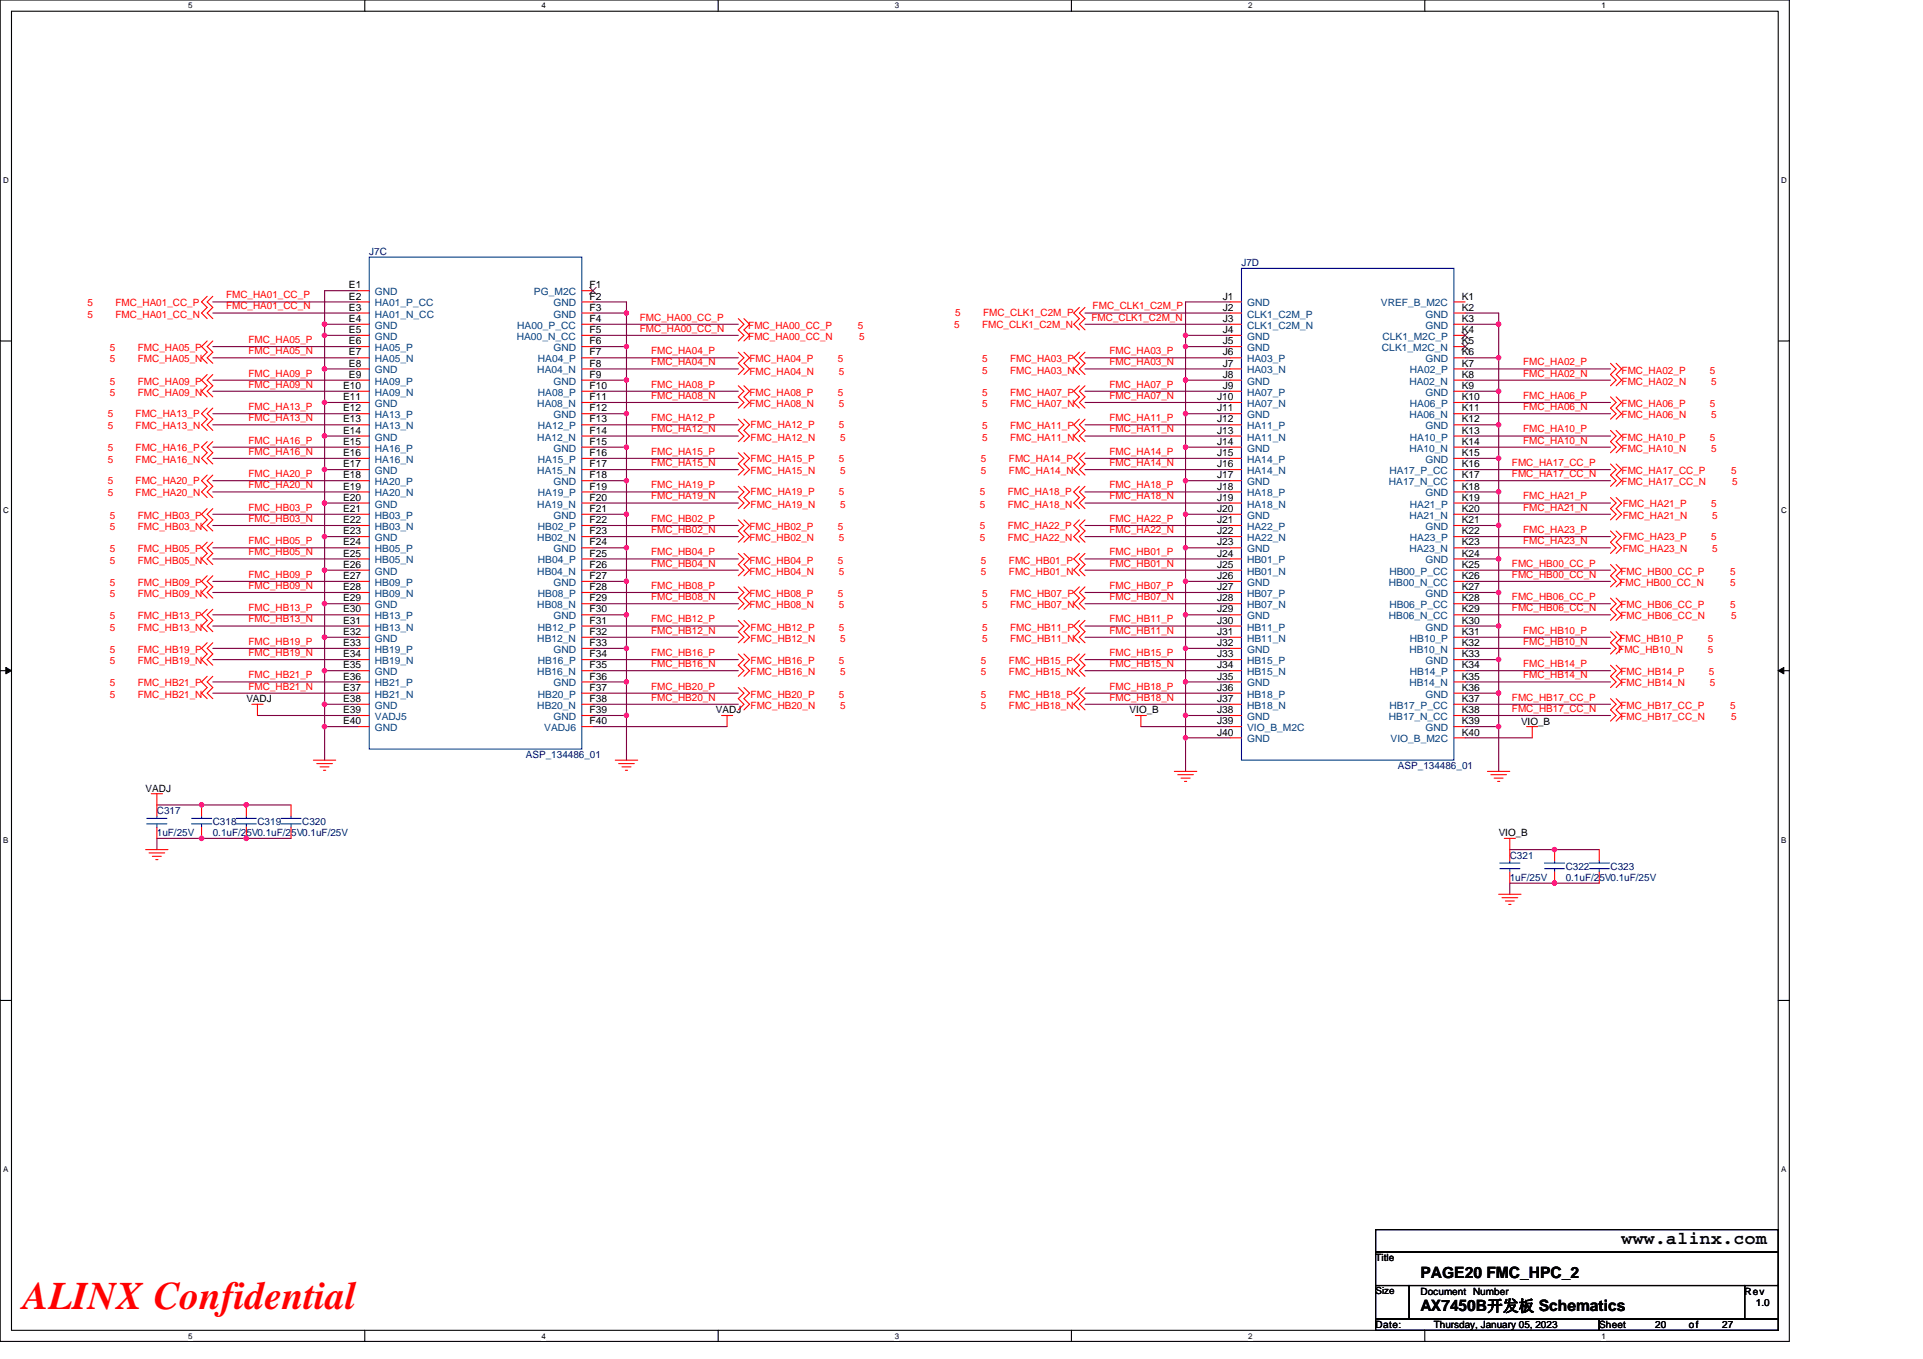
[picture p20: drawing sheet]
<svg xmlns="http://www.w3.org/2000/svg" width="297mm" height="210mm" viewBox="0 0 297 210" stroke-linecap="round" stroke-linejoin="round" font-family="sans-serif">
<defs><g id="words">
<text font-size="6" fill="#f00" x="3.5" y="202.3">ALINX Confidential</text>
<text font-size="2.8" x="250.5" y="192.3">www.alinx.com</text>
<g font-size="2.4">
<text x="219.4" y="197.4">PAGE20 FMC_HPC_2</text>
<text x="219.4" y="202.6">AX7450B开发板 Schematics</text>
</g>
<g font-size="1.5" fill="#000080">
<text x="57" y="39.4">J7C</text>
<text x="191.8" y="41.1">J7D</text>
<text x="81.2" y="117.1">ASP_134486_01</text>
<text x="215.9" y="118.9">ASP_134486_01</text>
<text x="24.2" y="125.8">C317</text>
<text x="24.2" y="129.2">1uF/25V</text>
<text x="32.9" y="127.5">C318</text>
<text x="32.9" y="129.2">0.1uF/25V0.1uF/25V0.1uF/25V</text>
<text x="39.8" y="127.5">C319</text>
<text x="46.7" y="127.5">C320</text>
<text x="233.2" y="132.7">C321</text>
<text x="233.2" y="136.1">1uF/25V</text>
<text x="241.8" y="134.4">C322</text>
<text x="241.8" y="136.1">0.1uF/25V0.1uF/25V</text>
<text x="248.8" y="134.4">C323</text>
</g>
<g font-size="1.5" fill="#f00">
<text x="13.5" y="47.3">5</text>
<text x="17.8" y="47.3">FMC_HA01_CC_P</text>
<text x="34.9" y="46.1">FMC_HA01_CC_P</text>
<text x="34.9" y="47.8">FMC_HA01_CC_N</text>
<text x="168.8" y="47.8">FMC_CLK1_C2M_P</text>
<text x="13.5" y="49.1">5</text>
<text x="17.8" y="49.1">FMC_HA01_CC_N</text>
<text x="38.4" y="53">FMC_HA05_P</text>
<text x="98.8" y="49.6">FMC_HA00_CC_P</text>
<text x="98.8" y="51.3">FMC_HA00_CC_N</text>
<text x="115.6" y="50.8">FMC_HA00_CC_P</text>
<text x="115.6" y="52.5">FMC_HA00_CC_N</text>
<text x="132.5" y="50.8">5</text>
<text x="132.7" y="52.5">5</text>
<text x="147.4" y="50.6">5</text>
<text x="147.5" y="48.9">5</text>
<text x="151.7" y="50.6">FMC_CLK1_C2M_N</text>
<text x="151.9" y="48.9">FMC_CLK1_C2M_P</text>
<text x="168.6" y="49.6">FMC_CLK1_C2M_N</text>
<text x="17" y="59.4">5</text>
<text x="17" y="54.3">5</text>
<text x="17" y="56">5</text>
<text x="21.3" y="59.4">FMC_HA09_P</text>
<text x="21.3" y="54.3">FMC_HA05_P</text>
<text x="21.3" y="56">FMC_HA05_N</text>
<text x="38.4" y="58.2">FMC_HA09_P</text>
<text x="38.4" y="59.9">FMC_HA09_N</text>
<text x="38.4" y="54.7">FMC_HA05_N</text>
<text x="100.6" y="54.7">FMC_HA04_P</text>
<text x="100.6" y="56.5">FMC_HA04_N</text>
<text x="100.6" y="59.9">FMC_HA08_P</text>
<text x="115.8" y="56">FMC_HA04_P</text>
<text x="115.8" y="57.9">FMC_HA04_N</text>
<text x="129.4" y="56">5</text>
<text x="129.6" y="57.9">5</text>
<text x="151.7" y="56">5</text>
<text x="151.7" y="57.7">5</text>
<text x="156" y="56">FMC_HA03_P</text>
<text x="156" y="57.7">FMC_HA03_N</text>
<text x="171.4" y="54.7">FMC_HA03_P</text>
<text x="171.4" y="56.5">FMC_HA03_N</text>
<text x="171.4" y="59.9">FMC_HA07_P</text>
<text x="235.3" y="56.5">FMC_HA02_P</text>
<text x="235.3" y="58.2">FMC_HA02_N</text>
<text x="250.5" y="57.7">FMC_HA02_P</text>
<text x="250.5" y="59.4">FMC_HA02_N</text>
<text x="264.1" y="57.7">5</text>
<text x="264.3" y="59.4">5</text>
<text x="16.6" y="64.5">5</text>
<text x="17" y="61.2">5</text>
<text x="21" y="64.5">FMC_HA13_P</text>
<text x="21.3" y="61.2">FMC_HA09_N</text>
<text x="38.4" y="63.4">FMC_HA13_P</text>
<text x="38.4" y="65.1">FMC_HA13_N</text>
<text x="100.6" y="61.6">FMC_HA08_N</text>
<text x="100.6" y="65.1">FMC_HA12_P</text>
<text x="115.8" y="61.2">FMC_HA08_P</text>
<text x="115.8" y="62.9">FMC_HA08_N</text>
<text x="129.4" y="61.2">5</text>
<text x="129.6" y="62.9">5</text>
<text x="151.7" y="61.2">5</text>
<text x="151.7" y="62.9">5</text>
<text x="156" y="61.2">FMC_HA07_P</text>
<text x="156" y="62.9">FMC_HA07_N</text>
<text x="171.4" y="61.6">FMC_HA07_N</text>
<text x="171.4" y="65.1">FMC_HA11_P</text>
<text x="235.3" y="61.6">FMC_HA06_P</text>
<text x="235.3" y="63.4">FMC_HA06_N</text>
<text x="250.5" y="62.9">FMC_HA06_P</text>
<text x="250.5" y="64.6">FMC_HA06_N</text>
<text x="264.1" y="62.9">5</text>
<text x="264.3" y="64.6">5</text>
<text x="16.6" y="66.4">5</text>
<text x="16.6" y="69.6">5</text>
<text x="16.6" y="71.5">5</text>
<text x="21" y="66.4">FMC_HA13_N</text>
<text x="21" y="69.6">FMC_HA16_P</text>
<text x="21" y="71.5">FMC_HA16_N</text>
<text x="38.4" y="68.5">FMC_HA16_P</text>
<text x="38.4" y="70.3">FMC_HA16_N</text>
<text x="100.6" y="66.8">FMC_HA12_N</text>
<text x="100.6" y="70.3">FMC_HA15_P</text>
<text x="115.9" y="66.2">FMC_HA12_P</text>
<text x="115.9" y="68.1">FMC_HA12_N</text>
<text x="115.9" y="71.4">FMC_HA15_P</text>
<text x="129.6" y="66.2">5</text>
<text x="129.6" y="71.4">5</text>
<text x="129.8" y="68.1">5</text>
<text x="151.5" y="71.4">5</text>
<text x="151.7" y="66.4">5</text>
<text x="151.7" y="68.1">5</text>
<text x="155.8" y="71.4">FMC_HA14_P</text>
<text x="156" y="66.4">FMC_HA11_P</text>
<text x="156" y="68.1">FMC_HA11_N</text>
<text x="171.4" y="66.8">FMC_HA11_N</text>
<text x="171.4" y="70.3">FMC_HA14_P</text>
<text x="235.3" y="66.8">FMC_HA10_P</text>
<text x="235.3" y="68.5">FMC_HA10_N</text>
<text x="250.5" y="68.1">FMC_HA10_P</text>
<text x="250.5" y="69.8">FMC_HA10_N</text>
<text x="264.1" y="68.1">5</text>
<text x="264.3" y="69.8">5</text>
<text x="16.6" y="74.8">5</text>
<text x="16.6" y="76.7">5</text>
<text x="21" y="74.8">FMC_HA20_P</text>
<text x="21" y="76.7">FMC_HA20_N</text>
<text x="38.4" y="73.7">FMC_HA20_P</text>
<text x="38.4" y="75.5">FMC_HA20_N</text>
<text x="100.6" y="72">FMC_HA15_N</text>
<text x="100.6" y="75.5">FMC_HA19_P</text>
<text x="100.6" y="77.2">FMC_HA19_N</text>
<text x="115.9" y="73.3">FMC_HA15_N</text>
<text x="115.9" y="76.5">FMC_HA19_P</text>
<text x="129.6" y="76.5">5</text>
<text x="129.8" y="73.3">5</text>
<text x="151.4" y="76.5">5</text>
<text x="151.5" y="73.3">5</text>
<text x="155.7" y="76.5">FMC_HA18_P</text>
<text x="155.8" y="73.3">FMC_HA14_N</text>
<text x="171.4" y="72">FMC_HA14_N</text>
<text x="171.4" y="75.5">FMC_HA18_P</text>
<text x="171.4" y="77.2">FMC_HA18_N</text>
<text x="233.5" y="72">FMC_HA17_CC_P</text>
<text x="233.5" y="73.7">FMC_HA17_CC_N</text>
<text x="235.3" y="77.2">FMC_HA21_P</text>
<text x="250.5" y="73.3">FMC_HA17_CC_P</text>
<text x="250.5" y="75">FMC_HA17_CC_N</text>
<text x="267.4" y="73.3">5</text>
<text x="267.6" y="75">5</text>
<text x="17" y="80.2">5</text>
<text x="17" y="81.9">5</text>
<text x="21.3" y="80.2">FMC_HB03_P</text>
<text x="21.3" y="81.9">FMC_HB03_N</text>
<text x="38.4" y="78.9">FMC_HB03_P</text>
<text x="38.4" y="80.6">FMC_HB03_N</text>
<text x="100.6" y="80.6">FMC_HB02_P</text>
<text x="100.6" y="82.4">FMC_HB02_N</text>
<text x="115.8" y="81.9">FMC_HB02_P</text>
<text x="115.8" y="83.6">FMC_HB02_N</text>
<text x="115.9" y="78.4">FMC_HA19_N</text>
<text x="129.4" y="81.9">5</text>
<text x="129.6" y="83.6">5</text>
<text x="129.8" y="78.4">5</text>
<text x="151.4" y="78.4">5</text>
<text x="151.4" y="81.7">5</text>
<text x="151.4" y="83.6">5</text>
<text x="155.7" y="78.4">FMC_HA18_N</text>
<text x="155.7" y="81.7">FMC_HA22_P</text>
<text x="155.7" y="83.6">FMC_HA22_N</text>
<text x="171.4" y="80.6">FMC_HA22_P</text>
<text x="171.4" y="82.4">FMC_HA22_N</text>
<text x="235.3" y="78.9">FMC_HA21_N</text>
<text x="235.3" y="82.4">FMC_HA23_P</text>
<text x="250.7" y="78.3">FMC_HA21_P</text>
<text x="250.7" y="80.2">FMC_HA21_N</text>
<text x="250.7" y="83.4">FMC_HA23_P</text>
<text x="264.3" y="78.3">5</text>
<text x="264.3" y="83.4">5</text>
<text x="264.5" y="80.2">5</text>
<text x="17" y="85.3">5</text>
<text x="17" y="87.1">5</text>
<text x="21.3" y="85.3">FMC_HB05_P</text>
<text x="21.3" y="87.1">FMC_HB05_N</text>
<text x="38.4" y="84.1">FMC_HB05_P</text>
<text x="38.4" y="85.8">FMC_HB05_N</text>
<text x="38.4" y="89.3">FMC_HB09_P</text>
<text x="100.6" y="87.5">FMC_HB04_N</text>
<text x="100.6" y="85.8">FMC_HB04_P</text>
<text x="115.8" y="88.8">FMC_HB04_N</text>
<text x="115.8" y="87.1">FMC_HB04_P</text>
<text x="129.4" y="87.1">5</text>
<text x="129.6" y="88.8">5</text>
<text x="151.5" y="87.1">5</text>
<text x="151.5" y="88.8">5</text>
<text x="155.8" y="87.1">FMC_HB01_P</text>
<text x="155.8" y="88.8">FMC_HB01_N</text>
<text x="171.4" y="85.8">FMC_HB01_P</text>
<text x="171.4" y="87.5">FMC_HB01_N</text>
<text x="233.5" y="87.5">FMC_HB00_CC_P</text>
<text x="233.5" y="89.3">FMC_HB00_CC_N</text>
<text x="235.3" y="84.1">FMC_HA23_N</text>
<text x="250.3" y="88.8">FMC_HB00_CC_P</text>
<text x="250.7" y="85.3">FMC_HA23_N</text>
<text x="264.5" y="85.3">5</text>
<text x="267.2" y="88.8">5</text>
<text x="17" y="90.5">5</text>
<text x="17" y="92.3">5</text>
<text x="17" y="95.7">5</text>
<text x="21.3" y="90.5">FMC_HB09_P</text>
<text x="21.3" y="92.3">FMC_HB09_N</text>
<text x="21.3" y="95.7">FMC_HB13_P</text>
<text x="38.4" y="91">FMC_HB09_N</text>
<text x="38.4" y="94.4">FMC_HB13_P</text>
<text x="100.6" y="91">FMC_HB08_P</text>
<text x="100.6" y="92.7">FMC_HB08_N</text>
<text x="115.8" y="92.3">FMC_HB08_P</text>
<text x="115.8" y="94">FMC_HB08_N</text>
<text x="129.4" y="92.3">5</text>
<text x="129.6" y="94">5</text>
<text x="151.7" y="92.3">5</text>
<text x="151.7" y="94">5</text>
<text x="156" y="92.3">FMC_HB07_P</text>
<text x="156" y="94">FMC_HB07_N</text>
<text x="171.4" y="91">FMC_HB07_P</text>
<text x="171.4" y="92.7">FMC_HB07_N</text>
<text x="233.5" y="92.7">FMC_HB06_CC_P</text>
<text x="233.5" y="94.4">FMC_HB06_CC_N</text>
<text x="250.1" y="90.5">FMC_HB00_CC_N</text>
<text x="250.3" y="94">FMC_HB06_CC_P</text>
<text x="250.3" y="95.7">FMC_HB06_CC_N</text>
<text x="267.2" y="90.5">5</text>
<text x="267.2" y="94">5</text>
<text x="267.4" y="95.7">5</text>
<text x="17" y="97.4">5</text>
<text x="17" y="100.9">5</text>
<text x="21.3" y="97.4">FMC_HB13_N</text>
<text x="21.3" y="100.9">FMC_HB19_P</text>
<text x="38.4" y="96.2">FMC_HB13_N</text>
<text x="38.4" y="99.6">FMC_HB19_P</text>
<text x="38.4" y="101.4">FMC_HB19_N</text>
<text x="100.6" y="96.2">FMC_HB12_P</text>
<text x="100.6" y="97.9">FMC_HB12_N</text>
<text x="100.6" y="101.4">FMC_HB16_P</text>
<text x="115.9" y="97.4">FMC_HB12_P</text>
<text x="115.9" y="99.2">FMC_HB12_N</text>
<text x="129.6" y="97.4">5</text>
<text x="129.8" y="99.2">5</text>
<text x="151.7" y="97.4">5</text>
<text x="151.7" y="99.2">5</text>
<text x="156" y="97.4">FMC_HB11_P</text>
<text x="156" y="99.2">FMC_HB11_N</text>
<text x="171.4" y="96.2">FMC_HB11_P</text>
<text x="171.4" y="97.9">FMC_HB11_N</text>
<text x="171.4" y="101.4">FMC_HB15_P</text>
<text x="235.3" y="97.9">FMC_HB10_P</text>
<text x="235.3" y="99.6">FMC_HB10_N</text>
<text x="250" y="100.9">FMC_HB10_N</text>
<text x="250.1" y="99.2">FMC_HB10_P</text>
<text x="263.8" y="100.9">5</text>
<text x="263.8" y="99.2">5</text>
<text x="17" y="102.6">5</text>
<text x="17" y="106.1">5</text>
<text x="17" y="107.8">5</text>
<text x="21.3" y="102.6">FMC_HB19_N</text>
<text x="21.3" y="106.1">FMC_HB21_P</text>
<text x="21.3" y="107.8">FMC_HB21_N</text>
<text x="38.4" y="104.8">FMC_HB21_P</text>
<text x="38.4" y="106.6">FMC_HB21_N</text>
<text x="100.6" y="103.1">FMC_HB16_N</text>
<text x="100.6" y="106.6">FMC_HB20_P</text>
<text x="115.9" y="102.6">FMC_HB16_P</text>
<text x="115.9" y="104.4">FMC_HB16_N</text>
<text x="115.9" y="107.8">FMC_HB20_P</text>
<text x="129.6" y="102.6">5</text>
<text x="129.6" y="107.8">5</text>
<text x="129.8" y="104.4">5</text>
<text x="151.5" y="102.6">5</text>
<text x="151.5" y="104.4">5</text>
<text x="151.5" y="107.8">5</text>
<text x="155.8" y="102.6">FMC_HB15_P</text>
<text x="155.8" y="104.4">FMC_HB15_N</text>
<text x="155.8" y="107.8">FMC_HB18_P</text>
<text x="171.4" y="103.1">FMC_HB15_N</text>
<text x="171.4" y="106.6">FMC_HB18_P</text>
<text x="235.3" y="103.1">FMC_HB14_P</text>
<text x="235.3" y="104.8">FMC_HB14_N</text>
<text x="250.3" y="104.4">FMC_HB14_P</text>
<text x="250.3" y="106.1">FMC_HB14_N</text>
<text x="264" y="104.4">5</text>
<text x="264.1" y="106.1">5</text>
<text x="100.6" y="108.3">FMC_HB20_N</text>
<text x="115.9" y="109.5">FMC_HB20_N</text>
<text x="129.8" y="109.5">5</text>
<text x="151.5" y="109.5">5</text>
<text x="155.8" y="109.5">FMC_HB18_N</text>
<text x="171.4" y="108.3">FMC_HB18_N</text>
<text x="233.5" y="108.3">FMC_HB17_CC_P</text>
<text x="233.5" y="110">FMC_HB17_CC_N</text>
<text x="250.3" y="109.5">FMC_HB17_CC_P</text>
<text x="250.3" y="111.3">FMC_HB17_CC_N</text>
<text x="267.2" y="109.5">5</text>
<text x="267.4" y="111.3">5</text>
</g>
<g font-size="1.5">
<text x="53.9" y="44.6">E1</text>
<text x="53.9" y="46.3">E2</text>
<text x="91.1" y="46.3">F2</text>
<text x="91.1" y="44.6">F1</text>
<text x="188.9" y="46.3">J1</text>
<text x="225.8" y="46.3">K1</text>
<text x="53.9" y="48">E3</text>
<text x="53.9" y="49.7">E4</text>
<text x="53.9" y="51.5">E5</text>
<text x="53.9" y="53.2">E6</text>
<text x="91.1" y="48">F3</text>
<text x="91.1" y="53.2">F6</text>
<text x="91.1" y="51.5">F5</text>
<text x="91.1" y="49.7">F4</text>
<text x="188.9" y="48">J2</text>
<text x="188.9" y="49.7">J3</text>
<text x="188.9" y="51.5">J4</text>
<text x="188.9" y="53.2">J5</text>
<text x="225.8" y="48">K2</text>
<text x="225.8" y="49.7">K3</text>
<text x="225.8" y="53.2">K5</text>
<text x="225.8" y="51.5">K4</text>
<text x="53.9" y="54.9">E7</text>
<text x="53.9" y="56.6">E8</text>
<text x="53.9" y="58.4">E9</text>
<text x="91.1" y="56.6">F8</text>
<text x="91.1" y="54.9">F7</text>
<text x="91.1" y="58.4">F9</text>
<text x="188.9" y="54.9">J6</text>
<text x="188.9" y="56.6">J7</text>
<text x="188.9" y="58.4">J8</text>
<text x="225.8" y="58.4">K8</text>
<text x="225.8" y="54.9">K6</text>
<text x="225.8" y="56.6">K7</text>
<text x="53" y="60.1">E10</text>
<text x="53" y="61.8">E11</text>
<text x="53" y="63.6">E12</text>
<text x="53" y="65.3">E13</text>
<text x="91.1" y="61.8">F11</text>
<text x="91.1" y="60.1">F10</text>
<text x="91.1" y="65.3">F13</text>
<text x="91.1" y="63.6">F12</text>
<text x="188" y="61.8">J10</text>
<text x="188" y="63.6">J11</text>
<text x="188" y="65.3">J12</text>
<text x="188.9" y="60.1">J9</text>
<text x="225.8" y="63.6">K11</text>
<text x="225.8" y="60.1">K9</text>
<text x="225.8" y="61.8">K10</text>
<text x="225.8" y="65.3">K12</text>
<text x="53" y="67">E14</text>
<text x="53" y="68.7">E15</text>
<text x="53" y="70.5">E16</text>
<text x="91.1" y="67">F14</text>
<text x="91.1" y="70.5">F16</text>
<text x="91.1" y="68.7">F15</text>
<text x="188" y="67">J13</text>
<text x="188" y="68.7">J14</text>
<text x="188" y="70.5">J15</text>
<text x="225.8" y="68.7">K14</text>
<text x="225.8" y="67">K13</text>
<text x="225.8" y="70.5">K15</text>
<text x="53" y="72.2">E17</text>
<text x="53" y="73.9">E18</text>
<text x="53" y="75.6">E19</text>
<text x="53" y="77.4">E20</text>
<text x="91.1" y="72.2">F17</text>
<text x="91.1" y="77.4">F20</text>
<text x="91.1" y="75.6">F19</text>
<text x="91.1" y="73.9">F18</text>
<text x="188" y="72.2">J16</text>
<text x="188" y="73.9">J17</text>
<text x="188" y="75.6">J18</text>
<text x="188" y="77.4">J19</text>
<text x="225.8" y="75.6">K18</text>
<text x="225.8" y="77.4">K19</text>
<text x="225.8" y="72.2">K16</text>
<text x="225.8" y="73.9">K17</text>
<text x="53" y="79.1">E21</text>
<text x="53" y="80.8">E22</text>
<text x="53" y="82.6">E23</text>
<text x="91.1" y="82.6">F23</text>
<text x="91.1" y="80.8">F22</text>
<text x="91.1" y="79.1">F21</text>
<text x="188" y="79.1">J20</text>
<text x="188" y="80.8">J21</text>
<text x="188" y="82.6">J22</text>
<text x="225.8" y="79.1">K20</text>
<text x="225.8" y="80.8">K21</text>
<text x="225.8" y="82.6">K22</text>
<text x="53" y="84.3">E24</text>
<text x="53" y="86">E25</text>
<text x="53" y="87.7">E26</text>
<text x="53" y="89.5">E27</text>
<text x="91.1" y="87.7">F26</text>
<text x="91.1" y="86">F25</text>
<text x="91.1" y="84.3">F24</text>
<text x="91.1" y="89.5">F27</text>
<text x="188" y="84.3">J23</text>
<text x="188" y="86">J24</text>
<text x="188" y="87.7">J25</text>
<text x="188" y="89.5">J26</text>
<text x="225.8" y="84.3">K23</text>
<text x="225.8" y="86">K24</text>
<text x="225.8" y="87.7">K25</text>
<text x="225.8" y="89.5">K26</text>
<text x="53" y="91.2">E28</text>
<text x="53" y="92.9">E29</text>
<text x="53" y="94.6">E30</text>
<text x="91.1" y="92.9">F29</text>
<text x="91.1" y="91.2">F28</text>
<text x="91.1" y="94.6">F30</text>
<text x="188" y="91.2">J27</text>
<text x="188" y="92.9">J28</text>
<text x="188" y="94.6">J29</text>
<text x="225.8" y="91.2">K27</text>
<text x="225.8" y="92.9">K28</text>
<text x="225.8" y="94.6">K29</text>
<text x="53" y="96.4">E31</text>
<text x="53" y="98.1">E32</text>
<text x="53" y="99.8">E33</text>
<text x="53" y="101.6">E34</text>
<text x="91.1" y="98.1">F32</text>
<text x="91.1" y="96.4">F31</text>
<text x="91.1" y="101.6">F34</text>
<text x="91.1" y="99.8">F33</text>
<text x="188" y="96.4">J30</text>
<text x="188" y="98.1">J31</text>
<text x="188" y="99.8">J32</text>
<text x="188" y="101.6">J33</text>
<text x="225.8" y="99.8">K32</text>
<text x="225.8" y="96.4">K30</text>
<text x="225.8" y="98.1">K31</text>
<text x="225.8" y="101.6">K33</text>
<text x="53" y="103.3">E35</text>
<text x="53" y="105">E36</text>
<text x="53" y="106.7">E37</text>
<text x="91.1" y="103.3">F35</text>
<text x="91.1" y="106.7">F37</text>
<text x="91.1" y="105">F36</text>
<text x="188" y="103.3">J34</text>
<text x="188" y="105">J35</text>
<text x="188" y="106.7">J36</text>
<text x="225.8" y="105">K35</text>
<text x="225.8" y="103.3">K34</text>
<text x="225.8" y="106.7">K36</text>
<text x="38.1" y="108.5">VADJ</text>
<text x="53" y="108.5">E38</text>
<text x="53" y="110.2">E39</text>
<text x="53" y="111.9">E40</text>
<text x="91.1" y="108.5">F38</text>
<text x="91.1" y="111.9">F40</text>
<text x="91.1" y="110.2">F39</text>
<text x="110.6" y="110.2">VADJ</text>
<text x="174.5" y="110.2">VIO_B</text>
<text x="188" y="108.5">J37</text>
<text x="188" y="110.2">J38</text>
<text x="188" y="111.9">J39</text>
<text x="188" y="113.6">J40</text>
<text x="225.8" y="111.9">K39</text>
<text x="225.8" y="113.6">K40</text>
<text x="225.8" y="108.5">K37</text>
<text x="225.8" y="110.2">K38</text>
<text x="234.9" y="112">VIO_B</text>
<text x="22.5" y="122.3">VADJ</text>
<text x="231.5" y="129.2">VIO_B</text>
<text x="212.5" y="194.9">Title</text>
<text x="212.5" y="200">Size</text>
<text x="219.4" y="200">Document Number</text>
<text x="269.5" y="200">Rev</text>
<text x="271.2" y="201.8">1.0</text>
<text x="212.5" y="205.2">Date:</text>
<text x="221.5" y="205.2">Thursday, January 05, 2023</text>
<text x="247" y="205.2">Sheet</text>
<text x="255.7" y="205.2">20</text>
<text x="260.9" y="205.2">of</text>
<text x="266" y="205.2">27</text>
</g>
<g font-size="1.5" fill="#004080">
<text x="57.9" y="45.6">GND</text>
<text x="57.9" y="47.3">HA01_P_CC</text>
<text x="82.5" y="45.6">PG_M2C</text>
<text x="85.5" y="47.3">GND</text>
<text x="192.6" y="47.3">GND</text>
<text x="213.3" y="47.3">VREF_B_M2C</text>
<text x="57.9" y="49.1">HA01_N_CC</text>
<text x="57.9" y="50.8">GND</text>
<text x="57.9" y="52.5">GND</text>
<text x="79.8" y="52.5">HA00_N_CC</text>
<text x="79.9" y="50.8">HA00_P_CC</text>
<text x="85.5" y="49.1">GND</text>
<text x="192.6" y="49.1">CLK1_C2M_P</text>
<text x="192.6" y="50.8">CLK1_C2M_N</text>
<text x="192.6" y="52.5">GND</text>
<text x="213.5" y="52.5">CLK1_M2C_P</text>
<text x="220.2" y="49.1">GND</text>
<text x="220.2" y="50.8">GND</text>
<text x="57.9" y="54.3">HA05_P</text>
<text x="57.9" y="56">HA05_N</text>
<text x="57.9" y="57.7">GND</text>
<text x="57.9" y="59.4">HA09_P</text>
<text x="83" y="57.7">HA04_N</text>
<text x="83.1" y="56">HA04_P</text>
<text x="85.5" y="54.3">GND</text>
<text x="85.5" y="59.4">GND</text>
<text x="192.6" y="54.3">GND</text>
<text x="192.6" y="56">HA03_P</text>
<text x="192.6" y="57.7">HA03_N</text>
<text x="192.6" y="59.4">GND</text>
<text x="213.5" y="54.3">CLK1_M2C_N</text>
<text x="217.7" y="59.4">HA02_N</text>
<text x="217.8" y="57.7">HA02_P</text>
<text x="220.2" y="56">GND</text>
<text x="57.9" y="61.2">HA09_N</text>
<text x="57.9" y="62.9">GND</text>
<text x="57.9" y="64.6">HA13_P</text>
<text x="83" y="62.9">HA08_N</text>
<text x="83.1" y="61.2">HA08_P</text>
<text x="85.5" y="64.6">GND</text>
<text x="192.6" y="61.2">HA07_P</text>
<text x="192.6" y="62.9">HA07_N</text>
<text x="192.6" y="64.6">GND</text>
<text x="217.7" y="64.6">HA06_N</text>
<text x="217.8" y="62.9">HA06_P</text>
<text x="220.2" y="61.2">GND</text>
<text x="57.9" y="66.3">HA13_N</text>
<text x="57.9" y="68.1">GND</text>
<text x="57.9" y="69.8">HA16_P</text>
<text x="57.9" y="71.5">HA16_N</text>
<text x="83" y="68.1">HA12_N</text>
<text x="83.1" y="66.3">HA12_P</text>
<text x="83.1" y="71.5">HA15_P</text>
<text x="85.5" y="69.8">GND</text>
<text x="192.6" y="66.3">HA11_P</text>
<text x="192.6" y="68.1">HA11_N</text>
<text x="192.6" y="69.8">GND</text>
<text x="192.6" y="71.5">HA14_P</text>
<text x="217.7" y="69.8">HA10_N</text>
<text x="217.8" y="68.1">HA10_P</text>
<text x="220.2" y="66.3">GND</text>
<text x="220.2" y="71.5">GND</text>
<text x="57.9" y="73.3">GND</text>
<text x="57.9" y="75">HA20_P</text>
<text x="57.9" y="76.7">HA20_N</text>
<text x="83" y="73.3">HA15_N</text>
<text x="83.1" y="76.7">HA19_P</text>
<text x="85.5" y="75">GND</text>
<text x="192.6" y="73.3">HA14_N</text>
<text x="192.6" y="75">GND</text>
<text x="192.6" y="76.7">HA18_P</text>
<text x="214.5" y="75">HA17_N_CC</text>
<text x="214.6" y="73.3">HA17_P_CC</text>
<text x="220.2" y="76.7">GND</text>
<text x="57.9" y="78.4">GND</text>
<text x="57.9" y="80.2">HB03_P</text>
<text x="57.9" y="81.9">HB03_N</text>
<text x="57.9" y="83.6">GND</text>
<text x="83" y="78.4">HA19_N</text>
<text x="83" y="83.6">HB02_N</text>
<text x="83.1" y="81.9">HB02_P</text>
<text x="85.5" y="80.2">GND</text>
<text x="192.6" y="78.4">HA18_N</text>
<text x="192.6" y="80.2">GND</text>
<text x="192.6" y="81.9">HA22_P</text>
<text x="192.6" y="83.6">HA22_N</text>
<text x="217.7" y="80.2">HA21_N</text>
<text x="217.8" y="78.4">HA21_P</text>
<text x="217.8" y="83.6">HA23_P</text>
<text x="220.2" y="81.9">GND</text>
<text x="57.9" y="85.3">HB05_P</text>
<text x="57.9" y="87.1">HB05_N</text>
<text x="57.9" y="88.8">GND</text>
<text x="83" y="88.8">HB04_N</text>
<text x="83.1" y="87.1">HB04_P</text>
<text x="85.5" y="85.3">GND</text>
<text x="192.6" y="85.3">GND</text>
<text x="192.6" y="87.1">HB01_P</text>
<text x="192.6" y="88.8">HB01_N</text>
<text x="214.6" y="88.8">HB00_P_CC</text>
<text x="217.7" y="85.3">HA23_N</text>
<text x="220.2" y="87.1">GND</text>
<text x="57.9" y="90.5">HB09_P</text>
<text x="57.9" y="92.2">HB09_N</text>
<text x="57.9" y="94">GND</text>
<text x="57.9" y="95.7">HB13_P</text>
<text x="83" y="94">HB08_N</text>
<text x="83.1" y="92.2">HB08_P</text>
<text x="85.5" y="90.5">GND</text>
<text x="85.5" y="95.7">GND</text>
<text x="192.6" y="90.5">GND</text>
<text x="192.6" y="92.2">HB07_P</text>
<text x="192.6" y="94">HB07_N</text>
<text x="192.6" y="95.7">GND</text>
<text x="214.5" y="90.5">HB00_N_CC</text>
<text x="214.5" y="95.7">HB06_N_CC</text>
<text x="214.6" y="94">HB06_P_CC</text>
<text x="220.2" y="92.2">GND</text>
<text x="57.9" y="97.4">HB13_N</text>
<text x="57.9" y="99.2">GND</text>
<text x="57.9" y="100.9">HB19_P</text>
<text x="83" y="99.2">HB12_N</text>
<text x="83.1" y="97.4">HB12_P</text>
<text x="85.5" y="100.9">GND</text>
<text x="192.6" y="97.4">HB11_P</text>
<text x="192.6" y="99.2">HB11_N</text>
<text x="192.6" y="100.9">GND</text>
<text x="217.7" y="100.9">HB10_N</text>
<text x="217.8" y="99.2">HB10_P</text>
<text x="220.2" y="97.4">GND</text>
<text x="57.9" y="102.6">HB19_N</text>
<text x="57.9" y="104.3">GND</text>
<text x="57.9" y="106.1">HB21_P</text>
<text x="57.9" y="107.8">HB21_N</text>
<text x="83" y="104.3">HB16_N</text>
<text x="83.1" y="102.6">HB16_P</text>
<text x="83.1" y="107.8">HB20_P</text>
<text x="85.5" y="106.1">GND</text>
<text x="192.6" y="102.6">HB15_P</text>
<text x="192.6" y="104.3">HB15_N</text>
<text x="192.6" y="106.1">GND</text>
<text x="192.6" y="107.8">HB18_P</text>
<text x="217.7" y="106.1">HB14_N</text>
<text x="217.8" y="104.3">HB14_P</text>
<text x="220.2" y="102.6">GND</text>
<text x="220.2" y="107.8">GND</text>
<text x="57.9" y="109.5">GND</text>
<text x="57.9" y="111.3">VADJ5</text>
<text x="57.9" y="113">GND</text>
<text x="83" y="109.5">HB20_N</text>
<text x="84.1" y="113">VADJ6</text>
<text x="85.5" y="111.3">GND</text>
<text x="192.6" y="109.5">HB18_N</text>
<text x="192.6" y="111.3">GND</text>
<text x="192.6" y="113">VIO_B_M2C</text>
<text x="214.5" y="111.3">HB17_N_CC</text>
<text x="214.6" y="109.5">HB17_P_CC</text>
<text x="220.2" y="113">GND</text>
<text x="192.6" y="114.7">GND</text>
<text x="214.8" y="114.7">VIO_B_M2C</text>
</g>
<g font-size="1.2">
<text x="29.1" y="1.3">5</text>
<text x="83.6" y="1.3">4</text>
<text x="138.2" y="1.3">3</text>
<text x="192.8" y="1.3">2</text>
<text x="247.4" y="1.3">1</text>
<text x=".5" y="28.3">D</text>
<text x="275.1" y="28.3">D</text>
<text x=".5" y="79.2">C</text>
<text x="275.1" y="79.2">C</text>
<text x=".5" y="130.2">B</text>
<text x="275.1" y="130.2">B</text>
<text x=".5" y="181.1">A</text>
<text x="275.1" y="181.1">A</text>
<text x="29.1" y="206.8">5</text>
<text x="83.6" y="206.8">4</text>
<text x="138.2" y="206.8">3</text>
<text x="192.8" y="206.8">2</text>
<text x="247.4" y="206.8">1</text>
</g>
</g></defs>
<path d="M0 0h276.4v207.3h-276.4zM1.8 1.7h272.9v203.8h-272.9z" fill="none" stroke="#000" stroke-width=".17"/>
<g fill="#fff">
<path d="M29.1 .2h.6v1.4h-.6z"/>
<path d="M29.1 205.7h.6v1.4h-.6z"/>
</g>
<path d="M56.3 0v1.7M56.3 205.5v1.8" fill="none" stroke="#000" stroke-width=".17"/>
<g fill="#fff">
<path d="M83.6 .2h.7v1.4h-.7z"/>
<path d="M83.6 205.7h.7v1.4h-.7z"/>
</g>
<path d="M110.9 0v1.7M110.9 205.5v1.8" fill="none" stroke="#000" stroke-width=".17"/>
<g fill="#fff">
<path d="M138.2 .2h.7v1.4h-.7z"/>
<path d="M138.2 205.7h.7v1.4h-.7z"/>
</g>
<path d="M165.5 0v1.7M165.5 205.5v1.8" fill="none" stroke="#000" stroke-width=".17"/>
<g fill="#fff">
<path d="M192.8 .2h.6v1.4h-.6z"/>
<path d="M192.8 205.7h.6v1.4h-.6z"/>
</g>
<path d="M220.1 0v1.7M220.1 205.5v1.8" fill="none" stroke="#000" stroke-width=".17"/>
<g fill="#fff">
<path d="M247.4 .2h.6v1.4h-.6z"/>
<path d="M247.4 205.7h.6v1.4h-.6z"/>
<path d="M.5 27.2h.8v1.4h-.8z"/>
<path d="M275.1 27.2h.9v1.4h-.9z"/>
<path d="M.5 78.1h.8v1.4h-.8z"/>
<path d="M275.1 78.1h.9v1.4h-.9z"/>
</g>
<path d="M0 52.7h1.8M274.7 52.7h1.7" fill="none" stroke="#000" stroke-width=".17"/>
<g fill="#fff">
<path d="M.5 129.1h.8v1.4h-.8z"/>
<path d="M275.1 129.1h.8v1.4h-.8z"/>
</g>
<path d="M0 103.6h1.8M274.7 103.6h1.7" fill="none" stroke="#000" stroke-width=".17"/>
<path d="M.9 103.1l.9 .5-.9 .5zM274.7 103.6l.8-.5v1z" fill="#000" stroke="#000" stroke-width=".15"/>
<g fill="#fff">
<path d="M.5 180h.8v1.4h-.8z"/>
<path d="M275.1 180h.8v1.4h-.8z"/>
</g>
<path d="M0 154.6h1.8M274.7 154.6h1.7M212.5 190h62.2v3.5h-62.2zM212.5 193.5h62.2v5.1h-62.2zM212.5 198.6h5.2v5.2h-5.2zM217.7 198.6h51.8v5.2h-51.8zM269.5 198.6h5.2v5.2h-5.2zM212.5 203.8h34.5v1.7h-34.5zM247 203.8h27.7v1.7h-27.7z" fill="none" stroke="#000" stroke-width=".17"/>
<g fill="none" stroke="#800040" stroke-width=".17">
<path d="M32.9 46.7h22.4M32.9 48.4h22.4M32.9 58.7h22.4M32.9 53.6h22.4M32.9 55.3h22.4M50.1 57h5.2M50.1 51.8h5.2M50.1 50.1h5.2M50.1 57v10.4M50.1 51.8v5.2M50.1 50.1v1.7M55.3 44.9h-5.2v5.2"/>
<path d="M91.6 50.1h22.4M91.6 51.8h22.4M91.6 55.3h22.4M91.6 57h22.4M91.6 58.7h5.2M91.6 53.6h5.2M91.6 46.7h5.2v1.7M91.6 48.4h5.2M96.8 53.6v5.1M96.8 48.4v5.2M96.8 58.7v5.2M167.6 55.3h22.4"/>
<path d="M167.6 57h22.4M167.6 48.4h22.4M167.6 50.1h22.4M183.1 58.7v5.2h6.9M183.1 53.6v5.1M183.1 53.6h6.9M183.1 58.7h6.9M183.1 51.8v1.8M190 46.7h-6.9v5.1h6.9M226.3 55.3h5.2M226.3 48.4h5.2v1.7M226.3 50.1h5.2"/>
<path d="M226.3 57h22.5M226.3 58.7h22.5M231.5 55.3v5.2M231.5 50.1v5.2M32.9 60.5h22.4M32.9 63.9h22.4M32.9 65.6h22.4M32.9 69.1h22.4M32.9 70.8h22.4M32.9 74.3h22.4M32.9 76h22.4M32.9 79.5h22.4"/>
<path d="M50.1 77.7h5.2M50.1 72.6h5.2M50.1 67.4h5.2M50.1 62.2h5.2M50.1 67.4v10.3M50.1 77.7v5.2M91.6 60.5h22.4M91.6 62.2h22.4M91.6 65.6h22.4M91.6 67.4h22.4M91.6 70.8h22.4M91.6 72.6h22.4"/>
<path d="M91.6 76h22.4M91.6 77.7h22.4M91.6 69.1h5.2M91.6 63.9h5.2M91.6 79.5h5.2M91.6 74.3h5.2M96.8 63.9v5.2M96.8 74.3v5.2M96.8 79.5v5.1M96.8 69.1v5.2M167.6 60.5h22.4M167.6 62.2h22.4"/>
<path d="M167.6 65.6h22.4M167.6 67.4h22.4M167.6 70.8h22.4M167.6 72.6h22.4M167.6 76h22.4M167.6 77.7h22.4M183.1 79.5v5.1M183.1 63.9v5.2h6.9M183.1 69.1v5.2h6.9M183.1 74.3v5.2h6.9M226.3 76h5.2M226.3 70.8h5.2"/>
<path d="M226.3 65.6h5.2M226.3 60.5h5.2M226.3 62.2h22.5M226.3 63.9h22.5M226.3 67.4h22.5M226.3 69.1h22.5M226.3 72.6h22.5M226.3 74.3h22.5M226.3 77.7h22.5M226.3 79.5h22.5M231.5 65.6v5.2M231.5 60.5v5.1"/>
<path d="M231.5 70.8v5.2M231.5 76v5.2M32.9 81.2h22.4M32.9 84.6h22.4M32.9 86.4h22.4M32.9 89.8h22.4M32.9 91.5h22.4M32.9 95h22.4M32.9 96.7h22.4M50.1 98.5h5.2M50.1 93.3h5.2M50.1 88.1h5.2"/>
<path d="M50.1 82.9h5.2M50.1 98.5v5.1M50.1 93.3v5.2M50.1 88.1v5.2M50.1 82.9v5.2M91.6 81.2h22.4M91.6 82.9h22.4M91.6 88.1h22.4M91.6 86.4h22.4M91.6 91.5h22.4M91.6 93.3h22.4M91.6 96.7h22.4"/>
<path d="M91.6 98.5h22.4M91.6 89.8h5.2M91.6 95h5.2M91.6 84.6h5.2M96.8 95v5.2M96.8 84.6v5.2M96.8 89.8v5.2M167.6 81.2h22.4M167.6 82.9h22.4M167.6 86.4h22.4M167.6 88.1h22.4M167.6 91.5h22.4"/>
<path d="M167.6 93.3h22.4M167.6 96.7h22.4M167.6 98.5h22.4M183.1 84.6v5.2h6.9M183.1 89.8v5.2h6.9M183.1 84.6h6.9M183.1 95v5.2h6.9M226.3 96.7h5.2M226.3 91.5h5.2M226.3 86.4h5.2M226.3 81.2h5.2M226.3 82.9h22.5"/>
<path d="M226.3 84.6h22.5M226.3 88.1h22.5M226.3 89.8h22.5M226.3 93.3h22.5M226.3 95h22.5M226.3 98.5h22.5M231.5 96.7v5.2M231.5 91.5v5.2M231.5 86.4v5.1M231.5 81.2v5.2M32.9 100.2h22.4M32.9 101.9h22.4"/>
<path d="M32.9 105.4h22.4M32.9 107.1h22.4M39.8 110.6h15.5M50.1 112.3h5.2M50.1 108.8h5.2M50.1 103.6h5.2M50.1 112.3v5.2M50.1 103.6v5.2M50.1 108.8v3.5M91.6 110.6h5.2M91.6 101.9h22.4M91.6 103.6h22.4"/>
<path d="M91.6 108.8h22.4M91.6 107.1h22.4M91.6 100.2h5.2M91.6 105.4h5.2M91.6 112.3h20.7M96.8 110.6v6.9M96.8 105.4v5.2M96.8 100.2v5.2M167.6 101.9h22.4M167.6 103.6h22.4M167.6 107.1h22.4M167.6 108.8h22.4"/>
<path d="M176.2 112.3h13.8M183.1 100.2v5.2h6.9M183.1 105.4v5.2h6.9M183.1 110.6v3.4h6.9M183.1 114v5.2M226.3 112.3h5.2v6.9M226.3 107.1h5.2M226.3 101.9h5.2M226.3 114h10.4M226.3 100.2h22.5M226.3 103.6h22.5M226.3 105.4h22.5"/>
<path d="M226.3 108.8h22.5M226.3 110.6h22.5M231.5 107.1v5.2M231.5 101.9v5.2M24.2 124.4h20.8M45 129.5h-20.8v1.8M233.2 131.3h13.8M247 136.5h-13.8v1.7"/>
</g>
<g fill="#f0f" stroke="#f0f" stroke-width=".17">
<circle cx="50.1" cy="108.8" r=".34"/>
<circle cx="50.1" cy="103.6" r=".34"/>
<circle cx="50.1" cy="98.4" r=".34"/>
<circle cx="50.1" cy="93.3" r=".34"/>
<circle cx="50.1" cy="88.1" r=".33"/>
<circle cx="50.1" cy="72.5" r=".34"/>
<circle cx="50.1" cy="67.3" r=".34"/>
<circle cx="50.1" cy="62.2" r=".33"/>
<circle cx="50.1" cy="57" r=".34"/>
<circle cx="50.1" cy="51.8" r=".34"/>
<circle cx="50.1" cy="50.1" r=".34"/>
<circle cx="96.8" cy="110.5" r=".34"/>
<circle cx="96.8" cy="69.1" r=".34"/>
<circle cx="96.8" cy="53.5" r=".33"/>
<circle cx="96.8" cy="48.4" r=".34"/>
<circle cx="50.1" cy="82.9" r=".34"/>
<circle cx="50.1" cy="77.7" r=".34"/>
<circle cx="96.8" cy="63.9" r=".34"/>
<circle cx="96.8" cy="58.7" r=".34"/>
<circle cx="96.8" cy="79.4" r=".33"/>
<circle cx="96.8" cy="74.3" r=".34"/>
<circle cx="50.1" cy="112.3" r=".34"/>
<circle cx="183.1" cy="114" r=".33"/>
<circle cx="183.1" cy="53.5" r=".33"/>
<circle cx="183.1" cy="51.8" r=".34"/>
<circle cx="183.1" cy="58.7" r=".34"/>
<circle cx="183.1" cy="63.9" r=".34"/>
<circle cx="183.1" cy="69.1" r=".34"/>
<circle cx="183.1" cy="79.4" r=".33"/>
<circle cx="183.1" cy="74.3" r=".34"/>
<circle cx="183.1" cy="84.6" r=".34"/>
<circle cx="183.1" cy="95" r=".34"/>
<circle cx="183.1" cy="89.8" r=".34"/>
<circle cx="183.1" cy="105.4" r=".33"/>
<circle cx="183.1" cy="100.2" r=".34"/>
<circle cx="183.1" cy="110.5" r=".34"/>
<circle cx="231.5" cy="112.3" r=".34"/>
<circle cx="231.5" cy="107.1" r=".34"/>
<circle cx="231.5" cy="101.9" r=".34"/>
<circle cx="231.5" cy="96.7" r=".33"/>
<circle cx="231.5" cy="91.5" r=".34"/>
<circle cx="231.5" cy="86.4" r=".34"/>
<circle cx="231.5" cy="70.8" r=".33"/>
<circle cx="231.5" cy="65.6" r=".34"/>
<circle cx="231.5" cy="60.4" r=".34"/>
<circle cx="231.5" cy="55.3" r=".34"/>
<circle cx="231.5" cy="50.1" r=".34"/>
<circle cx="38" cy="124.4" r=".34"/>
<circle cx="31.1" cy="124.4" r=".34"/>
<circle cx="38" cy="129.5" r=".34"/>
<circle cx="31.1" cy="129.5" r=".34"/>
<circle cx="240.1" cy="136.4" r=".34"/>
<circle cx="240.1" cy="131.3" r=".33"/>
<circle cx="96.8" cy="105.4" r=".33"/>
<circle cx="96.8" cy="100.2" r=".34"/>
<circle cx="231.5" cy="81.2" r=".34"/>
<circle cx="231.5" cy="76" r=".34"/>
<circle cx="96.8" cy="95" r=".34"/>
<circle cx="96.8" cy="89.8" r=".34"/>
<circle cx="96.8" cy="84.6" r=".34"/>
</g>
<g fill="none" stroke="#f00" stroke-width=".17">
<path d="M32 45.8l-.9 .9 .9 .8-.9 .9 .9 .8M32 57.9l-.9 .8 .9 .9-.9 .9 .9 .8M32 52.7l-.9 .9 .9 .8-.9 .9 .9 .8M32.9 45.8l-.9 .9 .9 .8-.9 .9 .9 .8M32.9 57.9l-.9 .8 .9 .9-.9 .9 .9 .8M32.9 52.7l-.9 .9 .9 .8-.9 .9 .9 .8M55.3 44.9h1.7M55.3 46.7h1.7M55.3 48.4h1.7M55.3 50.1h1.7M55.3 51.8h1.7M55.3 53.6h1.7"/>
<path d="M55.3 55.3h1.7M55.3 57h1.7M55.3 58.7h1.7M89.9 44.9h1.7M89.9 46.7h1.7M89.9 48.4h1.7M89.9 50.1h1.7M89.9 51.8h1.7M89.9 53.6h1.7M89.9 55.3h1.7M89.9 57h1.7M89.9 58.7h1.7"/>
<path d="M114 49.2l.9 .9-.9 .9 .9 .8-.9 .9M114 54.4l.9 .9-.9 .8 .9 .9-.9 .9M114 59.6l.9 .9-.9 .8 .9 .9-.9 .9M114.9 49.2l.9 .9-.9 .9 .9 .8-.9 .9M114.9 54.4l.9 .9-.9 .8 .9 .9-.9 .9M114.9 59.6l.9 .9-.9 .8 .9 .9-.9 .9M166.7 54.4l-.8 .9 .8 .8-.8 .9 .8 .9M166.7 59.6l-.8 .9 .8 .8-.8 .9 .8 .9M166.7 47.5l-.8 .9 .8 .8-.8 .9 .8 .9M167.6 54.4l-.9 .9 .9 .8-.9 .9 .9 .9M167.6 59.6l-.9 .9 .9 .8-.9 .9 .9 .9M167.6 47.5l-.9 .9 .9 .8-.9 .9 .9 .9"/>
<path d="M190 46.7h1.8M190 48.4h1.8M190 50.1h1.8M190 51.8h1.8M190 53.6h1.8M190 55.3h1.8M190 57h1.8M190 58.7h1.8M224.6 46.7h1.7M224.6 48.4h1.7M224.6 50.1h1.7M224.6 51.8h1.7"/>
<path d="M224.6 53.6h1.7M224.6 55.3h1.7M224.6 57h1.7M224.6 58.7h1.7M248.8 56.1l.8 .9-.8 .9 .8 .8-.8 .9M249.6 56.1l.9 .9-.9 .9 .9 .8-.9 .9M32 63.1l-.9 .8 .9 .9-.9 .8 .9 .9M32 68.2l-.9 .9 .9 .9-.9 .8 .9 .9M32 73.4l-.9 .9 .9 .8-.9 .9 .9 .9M32 78.6l-.9 .9 .9 .8-.9 .9 .9 .8M32.9 63.1l-.9 .8 .9 .9-.9 .8 .9 .9M32.9 68.2l-.9 .9 .9 .9-.9 .8 .9 .9"/>
<path d="M32.9 73.4l-.9 .9 .9 .8-.9 .9 .9 .9M32.9 78.6l-.9 .9 .9 .8-.9 .9 .9 .8M55.3 60.5h1.7M55.3 62.2h1.7M55.3 63.9h1.7M55.3 65.6h1.7M55.3 67.4h1.7M55.3 69.1h1.7M55.3 70.8h1.7M55.3 72.6h1.7M55.3 74.3h1.7M55.3 76h1.7"/>
<path d="M55.3 77.7h1.7M55.3 79.5h1.7M89.9 60.5h1.7M89.9 62.2h1.7M89.9 63.9h1.7M89.9 65.6h1.7M89.9 67.4h1.7M89.9 69.1h1.7M89.9 70.8h1.7M89.9 72.6h1.7M89.9 74.3h1.7M89.9 76h1.7"/>
<path d="M89.9 77.7h1.7M89.9 79.5h1.7M114 64.8l.9 .8-.9 .9 .9 .9-.9 .8M114 70l.9 .8-.9 .9 .9 .9-.9 .8M114 75.1l.9 .9-.9 .9 .9 .8-.9 .9M114.9 64.8l.9 .8-.9 .9 .9 .9-.9 .8M114.9 70l.9 .8-.9 .9 .9 .9-.9 .8M114.9 75.1l.9 .9-.9 .9 .9 .8-.9 .9M166.7 64.8l-.8 .8 .8 .9-.8 .9 .8 .8M166.7 70l-.8 .8 .8 .9-.8 .9 .8 .8M166.7 75.1l-.8 .9 .8 .9-.8 .8 .8 .9M167.6 64.8l-.9 .8 .9 .9-.9 .9 .9 .8"/>
<path d="M167.6 70l-.9 .8 .9 .9-.9 .9 .9 .8M167.6 75.1l-.9 .9 .9 .9-.9 .8 .9 .9M190 60.5h1.8M190 62.2h1.8M190 63.9h1.8M190 65.6h1.8M190 67.4h1.8M190 69.1h1.8M190 70.8h1.8M190 72.6h1.8M190 74.3h1.8M190 76h1.8"/>
<path d="M190 77.7h1.8M190 79.5h1.8M224.6 60.5h1.7M224.6 62.2h1.7M224.6 63.9h1.7M224.6 65.6h1.7M224.6 67.4h1.7M224.6 69.1h1.7M224.6 70.8h1.7M224.6 72.6h1.7M224.6 74.3h1.7M224.6 76h1.7"/>
<path d="M224.6 77.7h1.7M224.6 79.5h1.7M248.8 61.3l.8 .9-.8 .9 .8 .8-.8 .9M248.8 66.5l.8 .9-.8 .8 .8 .9-.8 .9M248.8 71.7l.8 .9-.8 .8 .8 .9-.8 .8M248.8 76.9l.8 .8-.8 .9 .8 .9-.8 .8M249.6 61.3l.9 .9-.9 .9 .9 .8-.9 .9M249.6 66.5l.9 .9-.9 .8 .9 .9-.9 .9M249.6 71.7l.9 .9-.9 .8 .9 .9-.9 .8M249.6 76.9l.9 .8-.9 .9 .9 .9-.9 .8M32 83.8l-.9 .8 .9 .9-.9 .9 .9 .8M32 89l-.9 .8 .9 .9-.9 .8 .9 .9"/>
<path d="M32 94.1l-.9 .9 .9 .9-.9 .8 .9 .9M32 99.3l-.9 .9 .9 .8-.9 .9 .9 .9M32.9 83.8l-.9 .8 .9 .9-.9 .9 .9 .8M32.9 89l-.9 .8 .9 .9-.9 .8 .9 .9M32.9 94.1l-.9 .9 .9 .9-.9 .8 .9 .9M32.9 99.3l-.9 .9 .9 .8-.9 .9 .9 .9M55.3 81.2h1.7M55.3 82.9h1.7M55.3 84.6h1.7M55.3 86.4h1.7M55.3 88.1h1.7M55.3 89.8h1.7"/>
<path d="M55.3 91.5h1.7M55.3 93.3h1.7M55.3 95h1.7M55.3 96.7h1.7M55.3 98.5h1.7M89.9 81.2h1.7M89.9 82.9h1.7M89.9 84.6h1.7M89.9 86.4h1.7M89.9 88.1h1.7M89.9 89.8h1.7M89.9 91.5h1.7"/>
<path d="M89.9 93.3h1.7M89.9 95h1.7M89.9 96.7h1.7M89.9 98.5h1.7M114 80.3l.9 .9-.9 .8 .9 .9-.9 .9M114 85.5l.9 .9-.9 .8 .9 .9-.9 .9M114 90.7l.9 .8-.9 .9 .9 .9-.9 .8M114 95.9l.9 .8-.9 .9 .9 .9-.9 .8M114.9 80.3l.9 .9-.9 .8 .9 .9-.9 .9M114.9 85.5l.9 .9-.9 .8 .9 .9-.9 .9M114.9 90.7l.9 .8-.9 .9 .9 .9-.9 .8M114.9 95.9l.9 .8-.9 .9 .9 .9-.9 .8"/>
<path d="M166.7 80.3l-.8 .9 .8 .8-.8 .9 .8 .9M166.7 85.5l-.8 .9 .8 .8-.8 .9 .8 .9M166.7 90.7l-.8 .8 .8 .9-.8 .9 .8 .8M166.7 95.9l-.8 .8 .8 .9-.8 .9 .8 .8M167.6 80.3l-.9 .9 .9 .8-.9 .9 .9 .9M167.6 85.5l-.9 .9 .9 .8-.9 .9 .9 .9M167.6 90.7l-.9 .8 .9 .9-.9 .9 .9 .8M167.6 95.9l-.9 .8 .9 .9-.9 .9 .9 .8M190 81.2h1.8M190 82.9h1.8M190 84.6h1.8M190 86.4h1.8"/>
<path d="M190 88.1h1.8M190 89.8h1.8M190 91.5h1.8M190 93.3h1.8M190 95h1.8M190 96.7h1.8M190 98.5h1.8M224.6 81.2h1.7M224.6 82.9h1.7M224.6 84.6h1.7M224.6 86.4h1.7M224.6 88.1h1.7"/>
<path d="M224.6 89.8h1.7M224.6 91.5h1.7M224.6 93.3h1.7M224.6 95h1.7M224.6 96.7h1.7M224.6 98.5h1.7M248.8 82l.8 .9-.8 .9 .8 .8-.8 .9M248.8 87.2l.8 .9-.8 .9 .8 .8-.8 .9M248.8 92.4l.8 .9-.8 .8 .8 .9-.8 .9M248.8 97.6l.8 .9-.8 .8 .8 .9-.8 .8M249.6 82l.9 .9-.9 .9 .9 .8-.9 .9M249.6 87.2l.9 .9-.9 .9 .9 .8-.9 .9"/>
<path d="M249.6 92.4l.9 .9-.9 .8 .9 .9-.9 .9M249.6 97.6l.9 .9-.9 .8 .9 .9-.9 .8M32 104.5l-.9 .9 .9 .8-.9 .9 .9 .9M32.9 104.5l-.9 .9 .9 .8-.9 .9 .9 .9M38.9 108.8h1.7M39.8 108.8v1.8M48.4 117.5h3.5M48.9 118h2.4M49.4 118.5h1.4M50 119h.3M55.3 100.2h1.7M55.3 101.9h1.7"/>
<path d="M55.3 103.6h1.7M55.3 105.4h1.7M55.3 107.1h1.7M55.3 108.8h1.7M55.3 110.6h1.7M55.3 112.3h1.7M89.9 100.2h1.7M89.9 101.9h1.7M89.9 103.6h1.7M89.9 105.4h1.7M89.9 107.1h1.7M89.9 108.8h1.7"/>
<path d="M89.9 110.6h1.7M89.9 112.3h1.7M95 117.5h3.5M95.6 118h2.4M96.1 118.5h1.4M96.6 119h.3M111.5 110.6h1.7M112.3 110.6v1.7M114 101l.9 .9-.9 .9 .9 .8-.9 .9M114 106.2l.9 .9-.9 .9 .9 .8-.9 .9M114.9 101l.9 .9-.9 .9 .9 .8-.9 .9M114.9 106.2l.9 .9-.9 .9 .9 .8-.9 .9"/>
<path d="M166.7 101l-.8 .9 .8 .9-.8 .8 .8 .9M166.7 106.2l-.8 .9 .8 .9-.8 .8 .8 .9M167.6 101l-.9 .9 .9 .9-.9 .8 .9 .9M167.6 106.2l-.9 .9 .9 .9-.9 .8 .9 .9M175.4 110.6h1.7M176.2 110.6v1.7M181.4 119.2h3.5M181.9 119.7h2.4M190 100.2h1.8M190 101.9h1.8M190 103.6h1.8M190 105.4h1.8"/>
<path d="M190 107.1h1.8M190 108.8h1.8M190 110.6h1.8M190 112.3h1.8M190 114h1.8M224.6 100.2h1.7M224.6 101.9h1.7M224.6 103.6h1.7M224.6 105.4h1.7M224.6 107.1h1.7M224.6 108.8h1.7M224.6 110.6h1.7"/>
<path d="M224.6 112.3h1.7M224.6 114h1.7M229.8 119.2h3.4M230.3 119.7h2.4M235.8 112.3h1.7M236.7 112.3v1.7M248.8 102.8l.8 .8-.8 .9 .8 .9-.8 .8M248.8 107.9l.8 .9-.8 .9 .8 .9-.8 .8M249.6 102.8l.9 .8-.9 .9 .9 .9-.9 .8M249.6 107.9l.9 .9-.9 .9 .9 .9-.9 .8M22.5 131.3h3.4M23 131.8h2.4"/>
<path d="M23.4 122.6h1.7M23.5 132.3h1.4M24.1 132.8h.3M24.2 122.6v3.5M24.2 127.8v1.7M31.1 124.4v1.7M31.1 127.8v1.7M38.1 124.4v1.7M38.1 127.8v1.7M45 124.4v1.7M45 127.8v1.7M182.4 120.2h1.4"/>
<path d="M183 120.7h.3M230.8 120.2h1.4M231.3 120.7h.4M231.5 138.2h3.4M232 138.7h2.4M232.4 129.5h1.7M232.5 139.2h1.4M233 139.7h.4M233.2 129.5v3.5M233.2 134.7v1.8M240.1 131.3v1.7M240.1 134.7v1.8"/>
<path d="M247 131.3v1.7M247 134.7v1.8"/>
</g>
<g fill="none" stroke="#00f" stroke-width=".17">
<path d="M57 39.7h32.9v76h-32.9zM191.8 41.5h32.8v76h-32.8zM22.7 127.3h3.1M22.7 126.4h3.1M24.2 126.1v.3M24.2 127.3v.5M29.6 127.3h3.1M29.6 126.4h3.1M31.1 126.1v.3M31.1 127.3v.5M36.5 127.3h3.1M36.5 126.4h3.1"/>
<path d="M38.1 126.1v.3M38.1 127.3v.5M43.4 127.3h3.1M43.4 126.4h3.1M45 126.1v.3M45 127.3v.5M231.7 134.2h3.1M231.7 133.4h3.1M233.2 133v.4M233.2 134.2v.5M238.6 134.2h3.1M238.6 133.4h3.1"/>
<path d="M240.1 133v.4M240.1 134.2v.5M245.5 134.2h3.1M245.5 133.4h3.1M247 133v.4M247 134.2v.5"/>
</g>
<path d="M91.1 44.4l1 1M92.1 44.4l-1 1M225.8 51.3l1 1M225.8 53l1 1.1M226.8 51.3l-1 1M226.8 53l-1 1.1" fill="none" stroke="#804000" stroke-width=".15"/>
<use href="#words"/>
</svg>
